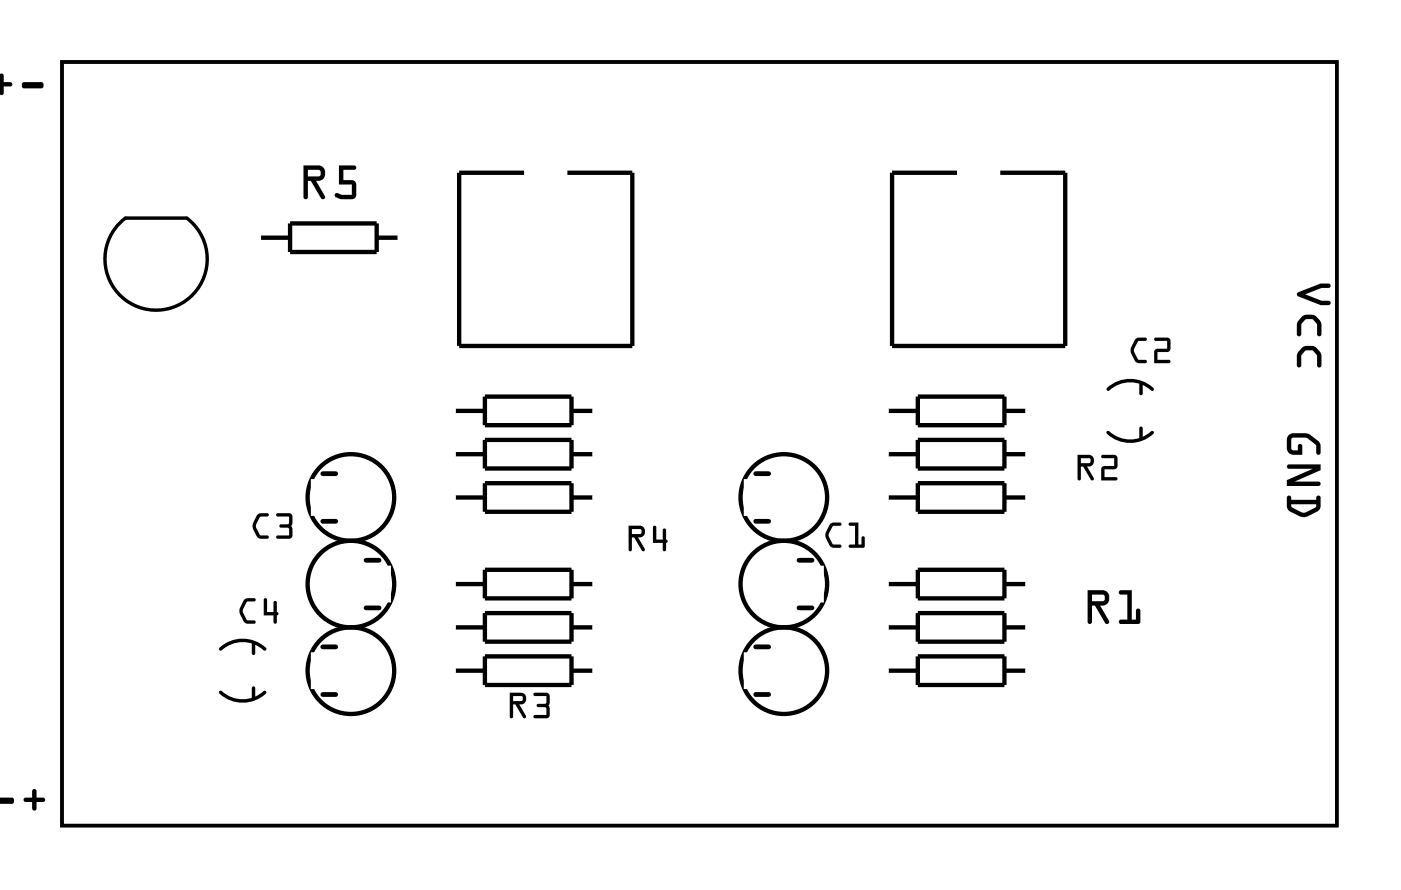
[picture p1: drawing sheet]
<svg xmlns="http://www.w3.org/2000/svg" width="82mm" height="52mm" viewBox="0 0 82 52" stroke-linecap="round" stroke-linejoin="round" font-family="sans-serif">
<path d="M3.6 3.6h74.8v44.8h-74.8zM7.4 12.8h3.6M7.4 12.8a3 3 0 0 0-.5 4.4 3 3 0 0 0 4.5 0 3 3 0 0 0-.4-4.4M12.9 38.1a1.9 1.9 0 0 1 2.6 0M14.9 37.7v.6M65 25.4a1.9 1.9 0 0 0 2.6 0M65 22.8a1.9 1.9 0 0 1 2.6 0M66.9 22.5v.6M66.9 25.1v.7M12.9 40.6a1.9 1.9 0 0 0 2.6 0M14.9 40.4v.6" fill="none" stroke="#000" stroke-width=".2"/>
<g fill="#000">
<path d="M0 4.4h.2v.4h.4a.13 .13 0 0 1 .1 .1 .13 .13 0 0 1-.1 .2h-.4v.3a.13 .13 0 0 1-.1 .2 .13 .13 0 0 1-.1-.2zM1.3 4.9l1.1-.1a.19 .19 0 0 1 .2 .2 .19 .19 0 0 1-.2 .2h-1l-.1-.1z"/>
<path d="M0 4.4h.2v.4h.4a.13 .13 0 0 1 .1 .1 .13 .13 0 0 1-.1 .2h-.4v.3a.13 .13 0 0 1-.1 .2 .13 .13 0 0 1-.1-.2zM0 4.4v1a.13 .13 0 0 0 .1 .2 .13 .13 0 0 0 .1-.2v-.3h.4a.13 .13 0 0 0 .1-.2 .13 .13 0 0 0-.1-.1h-.4v-.4zM1.3 4.9l1.1-.1a.19 .19 0 0 1 .2 .2 .19 .19 0 0 1-.2 .2h-1l-.1-.1zM1.3 4.9v.2l.1 .1h1a.19 .19 0 0 0 .2-.2 .19 .19 0 0 0-.2-.2z"/>
<path d="M3.6 3.6h74.8v44.8h-74.8zM3.6 3.6v44.8h74.8v-44.8z"/>
<path d="M17.8 9.7h.9a.46 .46 0 0 1 .4 .5 .46 .46 0 0 1-.6 .4l.6 .9a.13 .13 0 0 1-.1 .2 .13 .13 0 0 1-.2-.1l-.6-1h-.1v1a.13 .13 0 0 1-.2 .1 .13 .13 0 0 1-.1-.1zM17.8 9.7v1.9a.13 .13 0 0 0 .1 .1 .13 .13 0 0 0 .2-.1v-1h.1l.6 1a.13 .13 0 0 0 .2 .1 .13 .13 0 0 0 .1-.2l-.6-.9a.46 .46 0 0 0 .6-.4 .46 .46 0 0 0-.4-.5zM18.1 10v.4h.6l.1-.1-.1-.3zM18.1 10h.6l.1 .3-.1 .1h-.6zM19.9 9.7h.9a.13 .13 0 0 1 .1 .1 .13 .13 0 0 1-.1 .2h-.7v.6h.7l.1 .2v.7l-.3 .2h-.6l-.3-.1a.13 .13 0 0 1-.1-.2 .13 .13 0 0 1 .2-.1l.2 .1h.6v-.6h-.7zM19.9 9.7v1.1h.7v.6h-.6l-.2-.1a.13 .13 0 0 0-.2 .1 .13 .13 0 0 0 .1 .2l.3 .1h.6l.3-.2v-.7l-.1-.2h-.7v-.6h.7a.13 .13 0 0 0 .1-.2 .13 .13 0 0 0-.1-.1z"/>
<path d="M17.8 9.7h.9a.46 .46 0 0 1 .4 .5 .46 .46 0 0 1-.6 .4l.6 .9a.13 .13 0 0 1-.1 .2 .13 .13 0 0 1-.2-.1l-.6-1h-.1v1a.13 .13 0 0 1-.2 .1 .13 .13 0 0 1-.1-.1zM18.1 10v.4h.6l.1-.1-.1-.3zM19.9 9.7h.9a.13 .13 0 0 1 .1 .1 .13 .13 0 0 1-.1 .2h-.7v.6h.7l.1 .2v.7l-.3 .2-.7-.1a.17 .17 0 0 1-.2-.1 .17 .17 0 0 1 .1-.2l.2 .1h.6v-.6h-.7z"/>
<path d="M76.1 17.2l1.4-.6h.4a.14 .14 0 0 1 .2 .2 .13 .13 0 0 1-.2 .1h-.4l-.9 .4 .9 .3h.4a.14 .14 0 0 1 .2 .2 .13 .13 0 0 1-.2 .1h-.4l-1.3-.5zM76.4 18.6a.75 .75 0 0 1 1.1 .3v.7a.13 .13 0 0 1-.1 .1 .13 .13 0 0 1-.1-.1v-.6l-.3-.3h-.4l-.2 .3-.1 .6a.13 .13 0 0 1-.1 .1 .13 .13 0 0 1-.1-.1v-.7zM76.4 20.4a.75 .75 0 0 1 1.1 .3v.7a.13 .13 0 0 1-.1 .2 .13 .13 0 0 1-.1-.2v-.6l-.3-.3-.4 .1-.2 .2-.1 .6a.13 .13 0 0 1-.1 .2 .13 .13 0 0 1-.1-.2v-.6z"/>
<path d="M76.1 17.2l1.4-.6h.4a.14 .14 0 0 1 .2 .2 .13 .13 0 0 1-.2 .1h-.4l-.9 .4 .9 .3h.4a.14 .14 0 0 1 .2 .2 .13 .13 0 0 1-.2 .1h-.4l-1.3-.5zM76.1 17.2l.1 .2 1.3 .5h.4a.13 .13 0 0 0 .2-.1 .14 .14 0 0 0-.2-.2h-.4l-.9-.3 .9-.4h.4a.13 .13 0 0 0 .2-.1 .14 .14 0 0 0-.2-.2h-.4zM76.4 18.6a.75 .75 0 0 1 1.1 .3v.7a.13 .13 0 0 1-.1 .1 .13 .13 0 0 1-.1-.1v-.6l-.3-.3h-.4l-.2 .3-.1 .6a.13 .13 0 0 1-.1 .1 .13 .13 0 0 1-.1-.1v-.7zM76.4 18.6l-.3 .3v.7a.13 .13 0 0 0 .1 .1 .13 .13 0 0 0 .1-.1l.1-.6 .3-.3h.3l.2 .3 .1 .6a.13 .13 0 0 0 .1 .1 .13 .13 0 0 0 .1-.1v-.6l-.2-.4a.74 .74 0 0 0-.9 0zM76.4 20.4a.75 .75 0 0 1 1.1 .3v.7a.13 .13 0 0 1-.1 .2 .13 .13 0 0 1-.1-.2v-.6l-.3-.3-.4 .1-.2 .2-.1 .6a.13 .13 0 0 1-.1 .2 .13 .13 0 0 1-.1-.2v-.6zM76.4 20.4l-.3 .4v.6a.13 .13 0 0 0 .1 .2 .13 .13 0 0 0 .1-.2l.1-.6 .3-.3 .3 .1 .2 .2 .1 .6a.13 .13 0 0 0 .1 .2 .13 .13 0 0 0 .1-.2v-.6l-.2-.4a.74 .74 0 0 0-.9 0z"/>
<path d="M14.3 35.2l.2-.1h.4a.1 .1 0 0 1 .1 .1 .1 .1 0 0 1-.1 .1h-.4l-.3 .5 .3 .6h.4a.1 .1 0 0 1 .1 .1 .1 .1 0 0 1-.1 .1l-.5-.1-.3-.5v-.3zM14.3 35.2l-.2 .4a.89 .89 0 0 0 .4 1h.4a.1 .1 0 0 0 .1-.1 .1 .1 0 0 0-.1-.1h-.4l-.3-.6 .3-.5h.4a.1 .1 0 0 0 .1-.1 .1 .1 0 0 0-.1-.1h-.4zM15.5 35.1l.2 .1v.7h.3v-.5a.1 .1 0 0 1 .1-.1 .1 .1 0 0 1 .1 .1v.5a.1 .1 0 0 1 .1 .1 .1 .1 0 0 1-.1 .1v.4a.1 .1 0 0 1-.1 .1 .1 .1 0 0 1-.1-.1v-.4h-.5zM15.5 35.1v1h.5v.4a.1 .1 0 0 0 .1 .1 .1 .1 0 0 0 .1-.1v-.4a.1 .1 0 0 0 .1-.1 .1 .1 0 0 0-.1-.1v-.5a.1 .1 0 0 0-.1-.1 .1 .1 0 0 0-.1 .1v.5h-.3v-.7z"/>
<path d="M14.3 35.2l.2-.1h.4a.1 .1 0 0 1 .1 .1 .1 .1 0 0 1-.1 .1h-.4l-.3 .5 .3 .6h.4a.1 .1 0 0 1 .1 .1 .1 .1 0 0 1-.1 .1h-.4a.89 .89 0 0 1-.4-1zM15.5 35.1l.2 .1v.7h.3v-.5a.1 .1 0 0 1 .1-.1 .1 .1 0 0 1 .1 .1v.5a.1 .1 0 0 1 .1 .1 .1 .1 0 0 1-.1 .1v.4a.1 .1 0 0 1-.1 .1 .1 .1 0 0 1-.1-.1v-.4h-.5z"/>
<path d="M15.1 30.2l.1-.1h.5a.1 .1 0 0 1 .1 .1 .1 .1 0 0 1-.1 .1h-.4l-.3 .6 .3 .5h.4a.1 .1 0 0 1 .1 .1 .1 .1 0 0 1-.1 .1h-.5l-.3-.5-.1-.3zM15.1 30.2l-.2 .5a.89 .89 0 0 0 .3 .9h.5a.1 .1 0 0 0 .1-.1 .1 .1 0 0 0-.1-.1h-.4l-.3-.5 .3-.6h.4a.1 .1 0 0 0 .1-.1 .1 .1 0 0 0-.1-.1h-.5zM16.2 30.1h.8l.2 .2-.1 .6v.6l-.1 .1h-.7a.1 .1 0 0 1-.1-.1 .1 .1 0 0 1 .1-.1h.7l-.1-.4h-.4a.1 .1 0 0 1-.1-.1 .1 .1 0 0 1 .1-.1l.4-.1 .1-.4h-.7zM16.2 30.1l.1 .2h.7l-.1 .4-.4 .1a.1 .1 0 0 0-.1 .1 .1 .1 0 0 0 .1 .1h.4l.1 .4h-.7a.1 .1 0 0 0-.1 .1 .1 .1 0 0 0 .1 .1h.7l.1-.1v-.6l.1-.6-.2-.2z"/>
<path d="M15.1 30.2l.1-.1h.5a.1 .1 0 0 1 .1 .1 .1 .1 0 0 1-.1 .1h-.4l-.3 .6 .3 .5h.4a.1 .1 0 0 1 .1 .1 .1 .1 0 0 1-.1 .1h-.4a.89 .89 0 0 1-.4-.9zM16.2 30.1h.8l.2 .2-.1 .6v.6l-.1 .1h-.7a.1 .1 0 0 1-.1-.1 .1 .1 0 0 1 .1-.1h.7l-.1-.4h-.4a.1 .1 0 0 1-.1-.1 .1 .1 0 0 1 .1-.1l.4-.1 .1-.4h-.7z"/>
<path d="M36.9 30.8h.6a.35 .35 0 0 1 .3 .4 .35 .35 0 0 1-.4 .3l.4 .7a.1 .1 0 0 1 0 .1 .1 .1 0 0 1-.1 0l-.5-.8h-.1v.7a.1 .1 0 0 1-.1 .1 .1 .1 0 0 1-.1-.1zM36.9 30.8v1.4a.1 .1 0 0 0 .1 .1 .1 .1 0 0 0 .1-.1v-.7h.1l.5 .8a.1 .1 0 0 0 .1 0 .1 .1 0 0 0 0-.1l-.4-.7a.35 .35 0 0 0 .4-.3 .35 .35 0 0 0-.3-.4zM37.1 31v.3h.5v-.3zM37.1 31h.5v.3h-.5zM38.3 30.9h.2v.8h.4v-.6a.1 .1 0 0 1 .1-.1 .1 .1 0 0 1 .1 .1v.6a.1 .1 0 0 1 .1 .1 .1 .1 0 0 1-.1 .1v.3a.1 .1 0 0 1-.1 .1 .1 .1 0 0 1-.1-.1v-.4l-.6 .1zM38.3 30.9v.9h.6v.4a.1 .1 0 0 0 .1 .1 .1 .1 0 0 0 .1-.1v-.4a.1 .1 0 0 0 .1 0 .1 .1 0 0 0-.1-.1v-.6a.1 .1 0 0 0-.1-.1 .1 .1 0 0 0-.1 .1v.6h-.4v-.8z"/>
<path d="M36.9 30.8h.6a.35 .35 0 0 1 .3 .4 .35 .35 0 0 1-.4 .3l.4 .7a.1 .1 0 0 1 0 .1 .1 .1 0 0 1-.1 0l-.5-.8h-.1v.7a.1 .1 0 0 1-.1 .1 .1 .1 0 0 1-.1-.1zM37.1 31v.3h.5v-.3zM38.3 30.9h.2v.8h.4v-.6a.1 .1 0 0 1 .1-.1 .1 .1 0 0 1 .1 .1v.6a.1 .1 0 0 1 .1 .1 .1 .1 0 0 1-.1 0v.4a.1 .1 0 0 1-.1 .1 .1 .1 0 0 1-.1-.1v-.4h-.6z"/>
<path d="M48.7 30.7h.1h.5a.1 .1 0 0 1 .1 .1 .1 .1 0 0 1-.1 0l-.4 .1-.3 .5 .3 .5h.4a.1 .1 0 0 1 .1 .1 .1 .1 0 0 1-.1 .1h-.5l-.3-.5-.1-.3zM48.7 30.8l-.2 .4a.88 .88 0 0 0 .3 .9h.5a.09 .09 0 0 0 .1-.1 .09 .09 0 0 0-.1-.1h-.4l-.3-.5 .3-.5 .4-.1a.09 .09 0 0 0 .1 0 .09 .09 0 0 0-.1-.1h-.5zM49.8 30.7h.6v1.2h.1v-.3a.1 .1 0 0 1 .1-.1 .1 .1 0 0 1 .1 .1v.5h-.8a.1 .1 0 0 1-.1-.1 .1 .1 0 0 1 .1-.1h.3v-1.1h-.4zM49.8 30.7v.1h.4v1.1h-.3a.09 .09 0 0 0-.1 .1 .09 .09 0 0 0 .1 .1h.8v-.5a.09 .09 0 0 0-.1-.1 .09 .09 0 0 0-.1 .1v.3h-.1v-1.2z"/>
<path d="M48.7 30.7h.1h.5a.1 .1 0 0 1 .1 .1 .1 .1 0 0 1-.1 0l-.4 .1-.3 .5 .3 .5h.4a.1 .1 0 0 1 .1 .1 .1 .1 0 0 1-.1 .1h-.4a.88 .88 0 0 1-.4-.9zM49.8 30.7h.6v1.2h.1v-.3a.1 .1 0 0 1 .1-.1 .1 .1 0 0 1 .1 .1v.5h-.8a.1 .1 0 0 1-.1-.1 .1 .1 0 0 1 .1-.1h.3v-1.1h-.4z"/>
<path d="M63.2 26.7h.7a.35 .35 0 0 1 .3 .4 .35 .35 0 0 1-.4 .3l.4 .6a.11 .11 0 0 1-.1 .2 .1 .1 0 0 1-.1-.1l-.5-.7h-.1v.7a.1 .1 0 0 1-.1 .1 .1 .1 0 0 1-.1-.1zM63.2 26.7v1.4a.1 .1 0 0 0 .1 .1 .1 .1 0 0 0 .1-.1v-.7h.1l.5 .7a.1 .1 0 0 0 .1 .1 .11 .11 0 0 0 .1-.2l-.4-.6a.35 .35 0 0 0 .4-.3 .35 .35 0 0 0-.3-.4zM63.4 26.9v.3l.6-.1-.1-.2zM63.4 26.9h.5l.1 .2-.6 .1zM64.6 26.7h.8l.2 .1-.1 .7h-.7v.5h.7a.1 .1 0 0 1 .1 .1 .1 .1 0 0 1-.1 .1h-.9l.1-.8 .7-.1v-.4h-.7zM64.6 26.7l.1 .2h.7v.4l-.7 .1-.1 .8h.9a.1 .1 0 0 0 .1-.1 .1 .1 0 0 0-.1-.1h-.7v-.5h.7v-.7l-.1-.1z"/>
<path d="M63.2 26.7h.7a.35 .35 0 0 1 .3 .4 .35 .35 0 0 1-.4 .3l.4 .6a.11 .11 0 0 1-.1 .2 .1 .1 0 0 1-.1-.1l-.5-.7h-.1v.7a.1 .1 0 0 1-.1 .1 .1 .1 0 0 1-.1-.1zM63.4 26.9v.3l.6-.1-.1-.2zM64.6 26.7h.8l.1 .1v.7h-.7v.5h.7a.1 .1 0 0 1 .1 .1 .1 .1 0 0 1-.1 .1h-.9l.1-.8 .7-.1v-.4h-.7z"/>
<path d="M63.8 34.6h.9a.46 .46 0 0 1 .4 .6 .46 .46 0 0 1-.6 .3l.6 .9a.13 .13 0 0 1-.1 .2 .13 .13 0 0 1-.2-.1l-.6-1h-.1v1a.13 .13 0 0 1-.2 .1 .13 .13 0 0 1-.1-.1zM63.8 34.6v1.9a.13 .13 0 0 0 .1 .1 .13 .13 0 0 0 .2-.1v-1h.1l.6 1a.13 .13 0 0 0 .2 .1 .13 .13 0 0 0 .1-.2l-.6-.9a.46 .46 0 0 0 .6-.3 .46 .46 0 0 0-.4-.6zM64.1 34.9v.4h.6l.1-.1-.1-.3zM64.1 34.9h.6l.1 .3-.1 .1h-.6zM65.7 34.7l.7-.1v1.7h.2v-.5a.13 .13 0 0 1 .2-.1 .13 .13 0 0 1 .1 .1v.7l-.1 .1h-1a.13 .13 0 0 1-.2-.1 .14 .14 0 0 1 .2-.2h.3v-1.4h-.4zM65.7 34.7v.2h.4v1.4h-.3a.14 .14 0 0 0-.2 .2 .13 .13 0 0 0 .2 .1h1l.1-.1v-.7a.13 .13 0 0 0-.1-.1 .13 .13 0 0 0-.2 .1v.5h-.2v-1.7z"/>
<path d="M63.8 34.6h.9a.46 .46 0 0 1 .4 .6 .46 .46 0 0 1-.6 .3l.6 .9a.13 .13 0 0 1-.1 .2 .13 .13 0 0 1-.2-.1l-.6-1h-.1v1a.13 .13 0 0 1-.2 .1 .13 .13 0 0 1-.1-.1zM64.1 34.9v.4h.6l.1-.1-.1-.3zM65.7 34.7l.7-.1v1.7h.2v-.5a.13 .13 0 0 1 .2-.1 .13 .13 0 0 1 .1 .1v.7l-.1 .1h-1a.13 .13 0 0 1-.2-.1 .14 .14 0 0 1 .2-.2h.3v-1.4h-.4z"/>
<path d="M66.6 19.9l.1-.1h.5a.1 .1 0 0 1 .1 .1 .1 .1 0 0 1-.1 .1h-.4l-.3 .6 .3 .5h.4a.1 .1 0 0 1 .1 .1 .1 .1 0 0 1-.1 .1h-.5l-.3-.5-.1-.3zM66.6 19.9l-.2 .5a.89 .89 0 0 0 .4 .9h.4a.1 .1 0 0 0 .1-.1 .1 .1 0 0 0-.1-.1h-.4l-.3-.5 .3-.6h.4a.1 .1 0 0 0 .1-.1 .1 .1 0 0 0-.1-.1h-.5zM67.7 19.8h.8l.2 .1-.1 .7-.7 .1v.4h.7a.1 .1 0 0 1 .1 .1 .1 .1 0 0 1-.1 .1h-.9l.1-.8h.7v-.5h-.7zM67.7 19.8l.1 .2h.7v.5h-.7l-.1 .8h.9a.1 .1 0 0 0 .1-.1 .1 .1 0 0 0-.1-.1h-.7v-.4l.7-.1 .1-.7-.2-.1z"/>
<path d="M66.6 19.9l.1-.1h.5a.1 .1 0 0 1 .1 .1 .1 .1 0 0 1-.1 .1h-.4l-.3 .6 .3 .5h.4a.1 .1 0 0 1 .1 .1 .1 .1 0 0 1-.1 .1h-.4a.89 .89 0 0 1-.4-.9zM67.7 19.8h.8l.2 .1-.1 .7-.7 .1v.4h.7a.1 .1 0 0 1 .1 .1 .1 .1 0 0 1-.1 .1h-.9l.1-.8h.7v-.5h-.7z"/>
<path d="M75.6 25.5a1.45 1.45 0 0 1 1.8 .5l.1 .6a.13 .13 0 0 1-.1 .1 .13 .13 0 0 1-.2-.1v-.5l-.5-.4h-.9v.7h.3v-.2a.14 .14 0 0 1 .2-.2 .13 .13 0 0 1 .1 .2v.5h-.5a.39 .39 0 0 1-.4-.4v-.5zM75.5 27.3l2-.1v.4l-1.5 .7h1.4a.13 .13 0 0 1 .1 .1 .13 .13 0 0 1-.1 .1h-1.9v-.3l1.5-.7h-1.4l-.1-.1zM75.5 29.1h.2l.1 .2h1.4v-.1a.13 .13 0 0 1 .2-.1 .13 .13 0 0 1 .1 .1l-.1 .7a1.16 1.16 0 0 1-1.7 .1l-.2-.2zM75.8 29.6v.2l.7 .3 .7-.3v-.1v-.1z"/>
<path d="M75.6 25.5a1.39 1.39 0 0 1 1.1-.1l.7 .6 .1 .6a.13 .13 0 0 1-.1 .1 .13 .13 0 0 1-.2-.1v-.5l-.5-.4h-.9v.7h.3v-.2a.14 .14 0 0 1 .2-.2 .13 .13 0 0 1 .1 .2v.5h-.5a.39 .39 0 0 1-.4-.4v-.5zM75.6 25.5a1.01 1.01 0 0 0 0 1.1l.3 .1h.5v-.5a.13 .13 0 0 0-.1-.2 .14 .14 0 0 0-.2 .2v.2h-.3v-.7h.9l.5 .4v.5a.13 .13 0 0 0 .2 .1 .13 .13 0 0 0 .1-.1l-.1-.6-.1-.1a1.44 1.44 0 0 0-1.7-.4zM75.5 27.3l2-.1v.4l-1.5 .7h1.4a.13 .13 0 0 1 .1 .1 .13 .13 0 0 1-.1 .1h-1.9v-.3l1.5-.7h-1.4l-.1-.1zM75.5 27.3v.1l.1 .1h1.4l-1.5 .7v.3h1.9a.13 .13 0 0 0 .1-.1 .13 .13 0 0 0-.1-.1h-1.4l1.5-.7v-.4zM75.5 29.1h.2l.1 .2h1.4v-.1a.13 .13 0 0 1 .2-.1 .13 .13 0 0 1 .1 .1v.6l-.2 .2a1.1 1.1 0 0 1-1.6 0l-.2-.2zM75.5 29.1l.1 .8 .9 .4 .9-.3 .1-.2v-.6a.13 .13 0 0 0-.1-.1 .13 .13 0 0 0-.2 .1v.1h-1.4l-.1-.2zM75.8 29.6v.2l.7 .3 .7-.3v-.1v-.1zM75.8 29.6h1.4v.1v.1l-.7 .3-.7-.3z"/>
<path d="M-.1 46.8h.8a.19 .19 0 0 1 .1 .2 .19 .19 0 0 1-.1 .2h-.8zM1.4 46.8h.5v-.4a.13 .13 0 0 1 .1-.1 .13 .13 0 0 1 .1 .1v.4h.4a.13 .13 0 0 1 .1 .1 .13 .13 0 0 1-.1 .1h-.4v.4a.13 .13 0 0 1-.1 .2 .13 .13 0 0 1-.1-.2v-.4h-.4z"/>
<path d="M-.1 46.8h.8a.19 .19 0 0 1 .1 .2 .19 .19 0 0 1-.1 .2h-.8zM-.1 46.8v.4h.8a.19 .19 0 0 0 .1-.2 .19 .19 0 0 0-.1-.2zM1.4 46.8h.5v-.4a.13 .13 0 0 1 .1-.1 .13 .13 0 0 1 .1 .1v.4h.4a.13 .13 0 0 1 .1 .1 .13 .13 0 0 1-.1 .1h-.4v.4a.13 .13 0 0 1-.1 .2 .13 .13 0 0 1-.1-.2v-.4h-.4zM1.4 46.8l.1 .2h.4v.4a.13 .13 0 0 0 .1 .2 .13 .13 0 0 0 .1-.2v-.4h.4a.13 .13 0 0 0 .1-.1 .13 .13 0 0 0-.1-.1h-.4v-.4a.13 .13 0 0 0-.1-.1 .13 .13 0 0 0-.1 .1v.4z"/>
<path d="M29.9 40.6h.7a.35 .35 0 0 1 .3 .4 .35 .35 0 0 1-.4 .3l.4 .7a.1 .1 0 0 1-.1 .1 .1 .1 0 0 1-.1 0l-.5-.8h-.1v.7a.1 .1 0 0 1-.1 .1 .1 .1 0 0 1-.1-.1zM29.9 40.6v1.4a.1 .1 0 0 0 .1 .1 .1 .1 0 0 0 .1-.1v-.7h.1l.5 .8a.1 .1 0 0 0 .1 0 .1 .1 0 0 0 .1-.1l-.4-.7a.35 .35 0 0 0 .4-.3 .35 .35 0 0 0-.3-.4zM30.1 40.8v.3h.6l-.1-.3zM30.1 40.8h.5l.1 .3h-.6zM31.3 40.7l.8-.1 .2 .2-.1 .6v.6l-.1 .1h-.7a.1 .1 0 0 1-.1-.1 .1 .1 0 0 1 .1-.1h.7l-.1-.4h-.4a.1 .1 0 0 1-.1-.1 .1 .1 0 0 1 .1-.1h.4l.1-.5h-.7zM31.3 40.7l.1 .1h.7l-.1 .5h-.4a.1 .1 0 0 0-.1 .1 .1 .1 0 0 0 .1 .1h.4l.1 .4h-.7a.1 .1 0 0 0-.1 .1 .1 .1 0 0 0 .1 .1h.7l.1-.1v-.6l.1-.6-.2-.2z"/>
<path d="M29.9 40.6h.7a.35 .35 0 0 1 .3 .4 .35 .35 0 0 1-.4 .3l.4 .7a.1 .1 0 0 1-.1 .1 .1 .1 0 0 1-.1 0l-.5-.8h-.1v.7a.1 .1 0 0 1-.1 .1 .1 .1 0 0 1-.1-.1zM30.1 40.8v.3h.6l-.1-.3zM31.3 40.7l.8-.1 .2 .2-.1 .6v.6l-.1 .1h-.7a.1 .1 0 0 1-.1-.1 .1 .1 0 0 1 .1-.1h.7l-.1-.4h-.4a.1 .1 0 0 1-.1-.1 .1 .1 0 0 1 .1-.1h.4l.1-.5h-.7z"/>
</g>
<g fill="none" stroke="#000" stroke-width=".25">
<path d="M15.2 13.9h1.8M17 13.1h5.1v1.7h-5.1zM22.1 13.9h1.3M30.7 10.1h-3.8v10.2h10.2v-10.2h-3.8M56.1 10.1h-3.8v10.2h10.2v-10.2h-3.8M26.6 34.3h1.8M26.6 36.8h1.8M26.6 29.2h1.8M26.6 26.6h1.8M26.6 24.1h1.8M26.6 39.3h1.8M28.4 33.4h5.1v1.7h-5.1z"/>
<path d="M28.4 36h5.1v1.6h-5.1zM28.4 28.3h5.1v1.7h-5.1zM28.4 25.8h5.1v1.7h-5.1zM28.4 23.3h5.1v1.6h-5.1zM28.4 38.5h5.1v1.7h-5.1zM33.5 34.3h1.4M33.5 36.8h1.4M33.5 29.2h1.4M33.5 26.6h1.4M33.5 24.1h1.4M33.5 39.3h1.4M52 34.3h1.8"/>
<path d="M52 36.8h1.8M52 29.2h1.8M52 26.6h1.8M52 24.1h1.8M52 39.3h1.8M53.8 33.4h5.1v1.7h-5.1zM53.8 23.3h5.1v1.6h-5.1zM53.8 25.8h5.1v1.7h-5.1zM53.8 28.3h5.1v1.7h-5.1zM53.8 36h5.1v1.6h-5.1zM53.8 38.5h5.1v1.7h-5.1zM58.9 34.3h1.4"/>
<path d="M58.9 36.8h1.4M58.9 29.2h1.4M58.9 26.6h1.4M58.9 24.1h1.4M58.9 39.3h1.4"/>
<circle cx="20.6" cy="29.2" r="2.54"/>
<circle cx="20.6" cy="39.3" r="2.54"/>
<circle cx="20.6" cy="34.3" r="2.54"/>
<circle cx="46" cy="39.3" r="2.54"/>
<circle cx="46" cy="29.2" r="2.54"/>
<circle cx="46" cy="34.3" r="2.54"/>
</g>
<path d="M18.9 27.8h.8M18.9 30.6h.8M18.9 37.9h.8M21.5 35.7h.7M21.5 32.9h.7M44.3 27.8h.8M44.3 30.6h.8M44.3 37.9h.8M46.9 35.7h.7M46.9 32.9h.7M18.9 40.7h.8M44.3 40.7h.8" fill="none" stroke="#000" stroke-width=".28"/>
<circle cx="75.2" cy="6.3" r="1.1" fill="#fff"/>
<circle cx="75.2" cy="6.3" r="1.1" fill="none" stroke="#fff" stroke-width=".25"/>
<circle cx="75.2" cy="45.7" r="1.1" fill="#fff"/>
<circle cx="75.2" cy="45.7" r="1.1" fill="none" stroke="#fff" stroke-width=".25"/>
<circle cx="6.6" cy="45.7" r="1.1" fill="#fff"/>
<circle cx="6.6" cy="45.7" r="1.1" fill="none" stroke="#fff" stroke-width=".25"/>
<circle cx="72.7" cy="24.1" r=".35" fill="#fff"/>
<circle cx="72.7" cy="24.1" r=".35" fill="none" stroke="#fff" stroke-width=".55"/>
<circle cx="72.7" cy="17.8" r=".35" fill="#fff"/>
<circle cx="72.7" cy="17.8" r=".35" fill="none" stroke="#fff" stroke-width=".55"/>
<path d="M52.9 10.7h1.4v1.4h-1.4z" fill="#fff"/>
<path d="M52.9 10.7h1.4v1.4h-1.4z" fill="none" stroke="#fff" stroke-width=".76" stroke-linecap="butt"/>
<circle cx="53.6" cy="11.4" r=".7" fill="#fff"/>
<circle cx="53.6" cy="11.4" r=".7" fill="none" stroke="#fff" stroke-width=".76" stroke-linecap="butt"/>
<circle cx="61.2" cy="11.4" r=".7" fill="#fff"/>
<circle cx="61.2" cy="11.4" r=".7" fill="none" stroke="#fff" stroke-width=".76" stroke-linecap="butt"/>
<circle cx="53.6" cy="13.9" r=".7" fill="#fff"/>
<circle cx="53.6" cy="13.9" r=".7" fill="none" stroke="#fff" stroke-width=".76" stroke-linecap="butt"/>
<circle cx="61.2" cy="13.9" r=".7" fill="#fff"/>
<circle cx="61.2" cy="13.9" r=".7" fill="none" stroke="#fff" stroke-width=".76" stroke-linecap="butt"/>
<circle cx="53.6" cy="16.5" r=".7" fill="#fff"/>
<circle cx="53.6" cy="16.5" r=".7" fill="none" stroke="#fff" stroke-width=".76" stroke-linecap="butt"/>
<circle cx="61.2" cy="16.5" r=".7" fill="#fff"/>
<circle cx="61.2" cy="16.5" r=".7" fill="none" stroke="#fff" stroke-width=".76" stroke-linecap="butt"/>
<circle cx="53.6" cy="19" r=".7" fill="#fff"/>
<circle cx="53.6" cy="19" r=".7" fill="none" stroke="#fff" stroke-width=".76" stroke-linecap="butt"/>
<circle cx="61.2" cy="19" r=".7" fill="#fff"/>
<circle cx="61.2" cy="19" r=".7" fill="none" stroke="#fff" stroke-width=".76" stroke-linecap="butt"/>
<path d="M27.5 10.7h1.4v1.4h-1.4z" fill="#fff"/>
<path d="M27.5 10.7h1.4v1.4h-1.4z" fill="none" stroke="#fff" stroke-width=".76" stroke-linecap="butt"/>
<circle cx="28.2" cy="11.4" r=".7" fill="#fff"/>
<circle cx="28.2" cy="11.4" r=".7" fill="none" stroke="#fff" stroke-width=".76" stroke-linecap="butt"/>
<circle cx="35.8" cy="11.4" r=".7" fill="#fff"/>
<circle cx="35.8" cy="11.4" r=".7" fill="none" stroke="#fff" stroke-width=".76" stroke-linecap="butt"/>
<circle cx="28.2" cy="13.9" r=".7" fill="#fff"/>
<circle cx="28.2" cy="13.9" r=".7" fill="none" stroke="#fff" stroke-width=".76" stroke-linecap="butt"/>
<circle cx="35.8" cy="13.9" r=".7" fill="#fff"/>
<circle cx="35.8" cy="13.9" r=".7" fill="none" stroke="#fff" stroke-width=".76" stroke-linecap="butt"/>
<circle cx="28.2" cy="16.5" r=".7" fill="#fff"/>
<circle cx="28.2" cy="16.5" r=".7" fill="none" stroke="#fff" stroke-width=".76" stroke-linecap="butt"/>
<circle cx="35.8" cy="16.5" r=".7" fill="#fff"/>
<circle cx="35.8" cy="16.5" r=".7" fill="none" stroke="#fff" stroke-width=".76" stroke-linecap="butt"/>
<circle cx="28.2" cy="19" r=".7" fill="#fff"/>
<circle cx="28.2" cy="19" r=".7" fill="none" stroke="#fff" stroke-width=".76" stroke-linecap="butt"/>
<circle cx="35.8" cy="19" r=".7" fill="#fff"/>
<circle cx="35.8" cy="19" r=".7" fill="none" stroke="#fff" stroke-width=".76" stroke-linecap="butt"/>
<circle cx="51.1" cy="34.3" r=".7" fill="#fff"/>
<circle cx="51.1" cy="34.3" r=".7" fill="none" stroke="#fff" stroke-width=".76" stroke-linecap="butt"/>
<circle cx="61.2" cy="34.3" r=".7" fill="#fff"/>
<circle cx="61.2" cy="34.3" r=".7" fill="none" stroke="#fff" stroke-width=".76" stroke-linecap="butt"/>
<circle cx="51.1" cy="36.8" r=".7" fill="#fff"/>
<circle cx="51.1" cy="36.8" r=".7" fill="none" stroke="#fff" stroke-width=".76" stroke-linecap="butt"/>
<circle cx="61.2" cy="36.8" r=".7" fill="#fff"/>
<circle cx="61.2" cy="36.8" r=".7" fill="none" stroke="#fff" stroke-width=".76" stroke-linecap="butt"/>
<circle cx="51.1" cy="29.2" r=".7" fill="#fff"/>
<circle cx="51.1" cy="29.2" r=".7" fill="none" stroke="#fff" stroke-width=".76" stroke-linecap="butt"/>
<circle cx="61.2" cy="29.2" r=".7" fill="#fff"/>
<circle cx="61.2" cy="29.2" r=".7" fill="none" stroke="#fff" stroke-width=".76" stroke-linecap="butt"/>
<circle cx="51.1" cy="26.6" r=".7" fill="#fff"/>
<circle cx="51.1" cy="26.6" r=".7" fill="none" stroke="#fff" stroke-width=".76" stroke-linecap="butt"/>
<circle cx="61.2" cy="26.6" r=".7" fill="#fff"/>
<circle cx="61.2" cy="26.6" r=".7" fill="none" stroke="#fff" stroke-width=".76" stroke-linecap="butt"/>
<circle cx="51.1" cy="24.1" r=".7" fill="#fff"/>
<circle cx="51.1" cy="24.1" r=".7" fill="none" stroke="#fff" stroke-width=".76" stroke-linecap="butt"/>
<circle cx="61.2" cy="24.1" r=".7" fill="#fff"/>
<circle cx="61.2" cy="24.1" r=".7" fill="none" stroke="#fff" stroke-width=".76" stroke-linecap="butt"/>
<path d="M44 28.5h1.4v1.4h-1.4z" fill="#fff"/>
<path d="M44 28.5h1.4v1.4h-1.4z" fill="none" stroke="#fff" stroke-width=".76" stroke-linecap="butt"/>
<circle cx="44.7" cy="29.2" r=".7" fill="#fff"/>
<circle cx="44.7" cy="29.2" r=".7" fill="none" stroke="#fff" stroke-width=".76" stroke-linecap="butt"/>
<circle cx="47.3" cy="29.2" r=".7" fill="#fff"/>
<circle cx="47.3" cy="29.2" r=".7" fill="none" stroke="#fff" stroke-width=".76" stroke-linecap="butt"/>
<path d="M46.6 33.6h1.4v1.4h-1.4z" fill="#fff"/>
<path d="M46.6 33.6h1.4v1.4h-1.4z" fill="none" stroke="#fff" stroke-width=".76" stroke-linecap="butt"/>
<circle cx="47.3" cy="34.3" r=".7" fill="#fff"/>
<circle cx="47.3" cy="34.3" r=".7" fill="none" stroke="#fff" stroke-width=".76" stroke-linecap="butt"/>
<circle cx="44.7" cy="34.3" r=".7" fill="#fff"/>
<circle cx="44.7" cy="34.3" r=".7" fill="none" stroke="#fff" stroke-width=".76" stroke-linecap="butt"/>
<path d="M44 38.6h1.4v1.4h-1.4z" fill="#fff"/>
<path d="M44 38.6h1.4v1.4h-1.4z" fill="none" stroke="#fff" stroke-width=".76" stroke-linecap="butt"/>
<circle cx="44.7" cy="39.3" r=".7" fill="#fff"/>
<circle cx="44.7" cy="39.3" r=".7" fill="none" stroke="#fff" stroke-width=".76" stroke-linecap="butt"/>
<circle cx="47.3" cy="39.3" r=".7" fill="#fff"/>
<circle cx="47.3" cy="39.3" r=".7" fill="none" stroke="#fff" stroke-width=".76" stroke-linecap="butt"/>
<circle cx="65" cy="24.1" r=".64" fill="#fff"/>
<circle cx="65" cy="24.1" r=".64" fill="none" stroke="#fff" stroke-width=".76" stroke-linecap="butt"/>
<circle cx="67.6" cy="24.1" r=".64" fill="#fff"/>
<circle cx="67.6" cy="24.1" r=".64" fill="none" stroke="#fff" stroke-width=".76" stroke-linecap="butt"/>
<circle cx="51.1" cy="39.3" r=".7" fill="#fff"/>
<circle cx="51.1" cy="39.3" r=".7" fill="none" stroke="#fff" stroke-width=".76" stroke-linecap="butt"/>
<circle cx="61.2" cy="39.3" r=".7" fill="#fff"/>
<circle cx="61.2" cy="39.3" r=".7" fill="none" stroke="#fff" stroke-width=".76" stroke-linecap="butt"/>
<circle cx="25.7" cy="24.1" r=".7" fill="#fff"/>
<circle cx="25.7" cy="24.1" r=".7" fill="none" stroke="#fff" stroke-width=".76" stroke-linecap="butt"/>
<circle cx="35.8" cy="24.1" r=".7" fill="#fff"/>
<circle cx="35.8" cy="24.1" r=".7" fill="none" stroke="#fff" stroke-width=".76" stroke-linecap="butt"/>
<circle cx="25.7" cy="26.6" r=".7" fill="#fff"/>
<circle cx="25.7" cy="26.6" r=".7" fill="none" stroke="#fff" stroke-width=".76" stroke-linecap="butt"/>
<circle cx="35.8" cy="26.6" r=".7" fill="#fff"/>
<circle cx="35.8" cy="26.6" r=".7" fill="none" stroke="#fff" stroke-width=".76" stroke-linecap="butt"/>
<circle cx="25.7" cy="29.2" r=".7" fill="#fff"/>
<circle cx="25.7" cy="29.2" r=".7" fill="none" stroke="#fff" stroke-width=".76" stroke-linecap="butt"/>
<circle cx="35.8" cy="29.2" r=".7" fill="#fff"/>
<circle cx="35.8" cy="29.2" r=".7" fill="none" stroke="#fff" stroke-width=".76" stroke-linecap="butt"/>
<circle cx="25.7" cy="34.3" r=".7" fill="#fff"/>
<circle cx="25.7" cy="34.3" r=".7" fill="none" stroke="#fff" stroke-width=".76" stroke-linecap="butt"/>
<circle cx="35.8" cy="34.3" r=".7" fill="#fff"/>
<circle cx="35.8" cy="34.3" r=".7" fill="none" stroke="#fff" stroke-width=".76" stroke-linecap="butt"/>
<circle cx="25.7" cy="36.8" r=".7" fill="#fff"/>
<circle cx="25.7" cy="36.8" r=".7" fill="none" stroke="#fff" stroke-width=".76" stroke-linecap="butt"/>
<circle cx="35.8" cy="36.8" r=".7" fill="#fff"/>
<circle cx="35.8" cy="36.8" r=".7" fill="none" stroke="#fff" stroke-width=".76" stroke-linecap="butt"/>
<circle cx="25.7" cy="39.3" r=".7" fill="#fff"/>
<circle cx="25.7" cy="39.3" r=".7" fill="none" stroke="#fff" stroke-width=".76" stroke-linecap="butt"/>
<circle cx="35.8" cy="39.3" r=".7" fill="#fff"/>
<circle cx="35.8" cy="39.3" r=".7" fill="none" stroke="#fff" stroke-width=".76" stroke-linecap="butt"/>
<path d="M18.6 28.5h1.4v1.4h-1.4z" fill="#fff"/>
<path d="M18.6 28.5h1.4v1.4h-1.4z" fill="none" stroke="#fff" stroke-width=".76" stroke-linecap="butt"/>
<circle cx="19.3" cy="29.2" r=".7" fill="#fff"/>
<circle cx="19.3" cy="29.2" r=".7" fill="none" stroke="#fff" stroke-width=".76" stroke-linecap="butt"/>
<circle cx="21.9" cy="29.2" r=".7" fill="#fff"/>
<circle cx="21.9" cy="29.2" r=".7" fill="none" stroke="#fff" stroke-width=".76" stroke-linecap="butt"/>
<path d="M21.2 33.6h1.4v1.4h-1.4z" fill="#fff"/>
<path d="M21.2 33.6h1.4v1.4h-1.4z" fill="none" stroke="#fff" stroke-width=".76" stroke-linecap="butt"/>
<circle cx="21.9" cy="34.3" r=".7" fill="#fff"/>
<circle cx="21.9" cy="34.3" r=".7" fill="none" stroke="#fff" stroke-width=".76" stroke-linecap="butt"/>
<circle cx="19.3" cy="34.3" r=".7" fill="#fff"/>
<circle cx="19.3" cy="34.3" r=".7" fill="none" stroke="#fff" stroke-width=".76" stroke-linecap="butt"/>
<path d="M18.6 38.6h1.4v1.4h-1.4z" fill="#fff"/>
<path d="M18.6 38.6h1.4v1.4h-1.4z" fill="none" stroke="#fff" stroke-width=".76" stroke-linecap="butt"/>
<circle cx="19.3" cy="39.3" r=".7" fill="#fff"/>
<circle cx="19.3" cy="39.3" r=".7" fill="none" stroke="#fff" stroke-width=".76" stroke-linecap="butt"/>
<circle cx="21.9" cy="39.3" r=".7" fill="#fff"/>
<circle cx="21.9" cy="39.3" r=".7" fill="none" stroke="#fff" stroke-width=".76" stroke-linecap="butt"/>
<circle cx="13" cy="39.3" r=".64" fill="#fff"/>
<circle cx="13" cy="39.3" r=".64" fill="none" stroke="#fff" stroke-width=".76" stroke-linecap="butt"/>
<circle cx="15.5" cy="39.3" r=".64" fill="#fff"/>
<circle cx="15.5" cy="39.3" r=".64" fill="none" stroke="#fff" stroke-width=".76" stroke-linecap="butt"/>
<circle cx="14.2" cy="13.9" r=".7" fill="#fff"/>
<circle cx="14.2" cy="13.9" r=".7" fill="none" stroke="#fff" stroke-width=".76" stroke-linecap="butt"/>
<circle cx="24.4" cy="13.9" r=".7" fill="#fff"/>
<circle cx="24.4" cy="13.9" r=".7" fill="none" stroke="#fff" stroke-width=".76" stroke-linecap="butt"/>
<circle cx="9.2" cy="16.4" r=".6" fill="#fff"/>
<circle cx="9.2" cy="16.4" r=".6" fill="none" stroke="#fff" stroke-width=".65" stroke-linecap="butt"/>
<path d="M8.6 15.8h1.2v1.2h-1.2z" fill="#fff"/>
<path d="M8.6 15.8h1.2v1.2h-1.2z" fill="none" stroke="#fff" stroke-width=".65" stroke-linecap="butt"/>
<circle cx="9.2" cy="13.9" r=".6" fill="#fff"/>
<circle cx="9.2" cy="13.9" r=".6" fill="none" stroke="#fff" stroke-width=".65" stroke-linecap="butt"/>
</svg>
